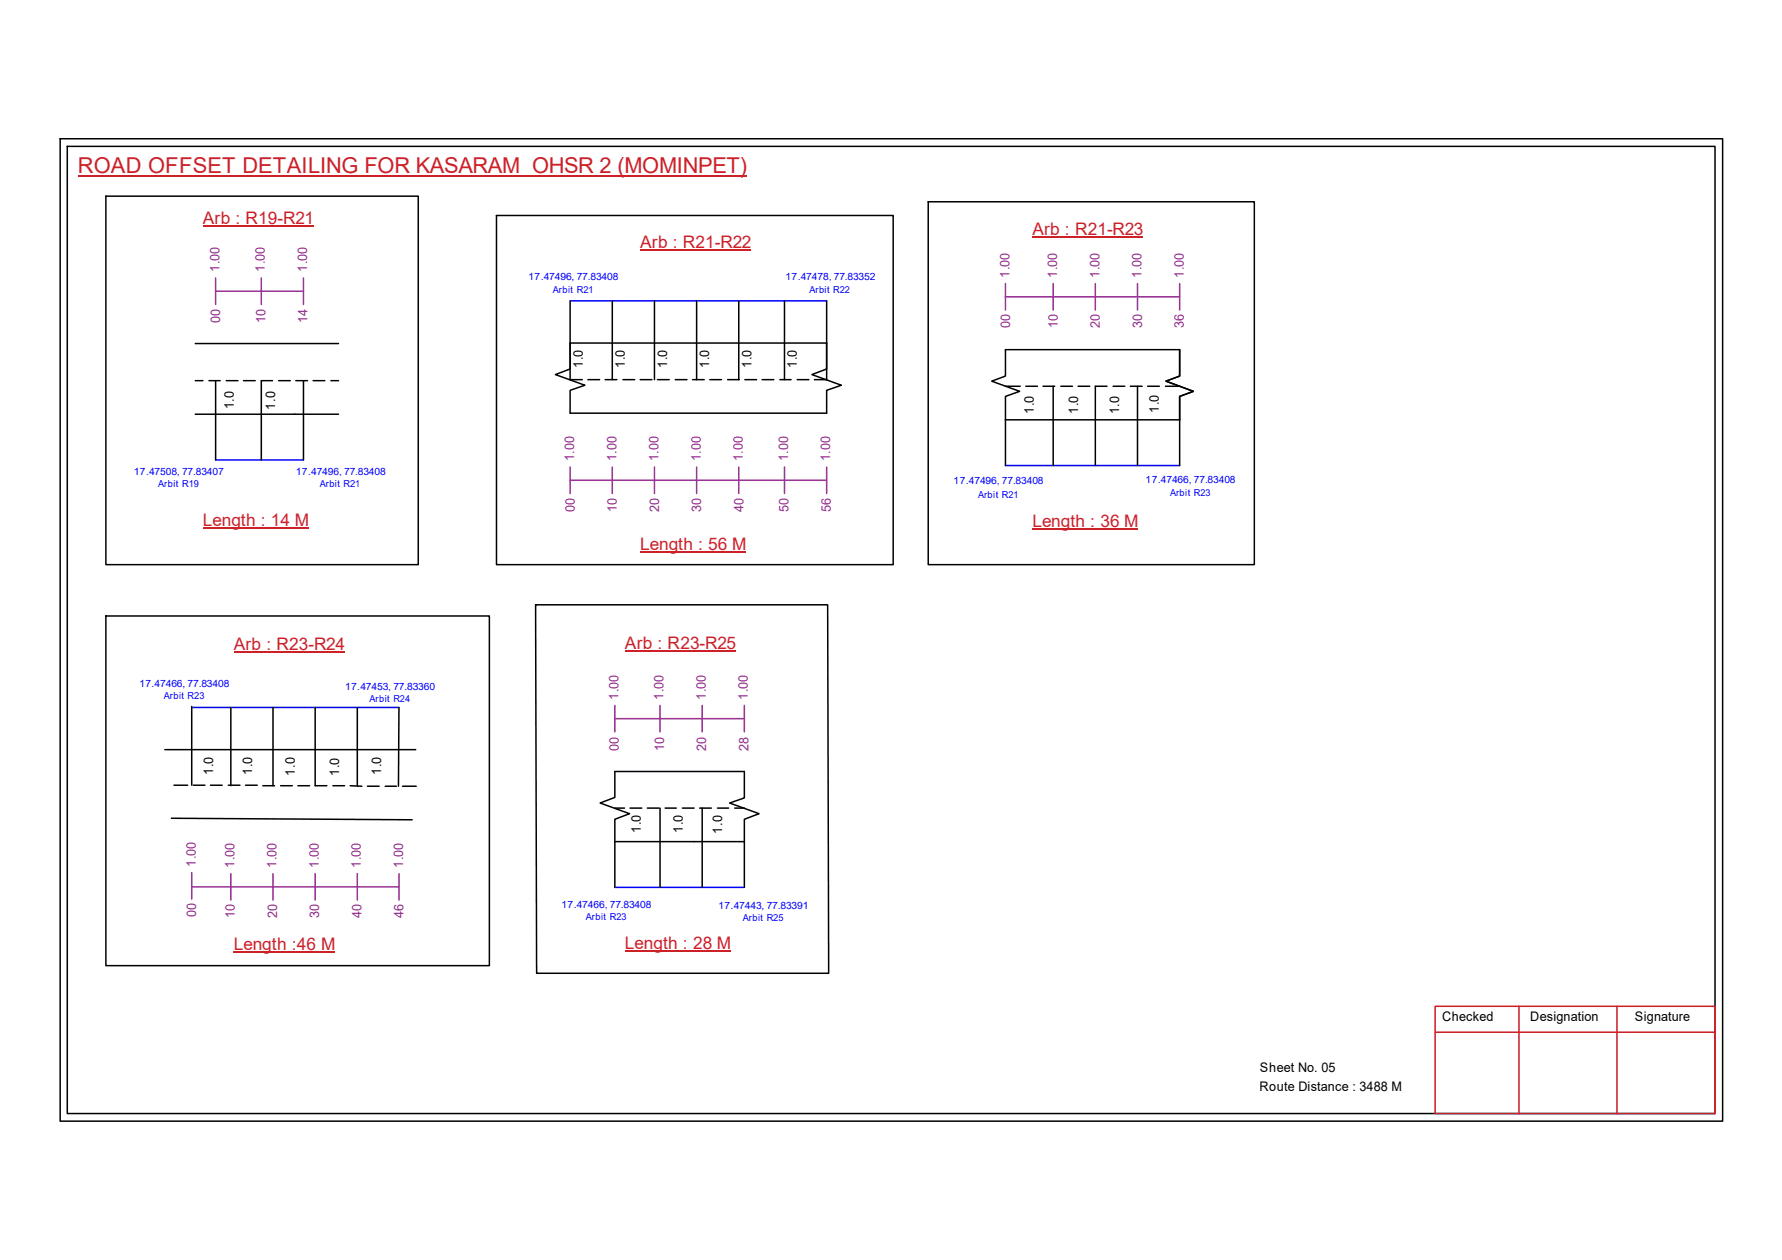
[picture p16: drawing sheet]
<svg xmlns="http://www.w3.org/2000/svg" width="297mm" height="210mm" viewBox="0 0 297 210" stroke-linecap="round" stroke-linejoin="round" font-family="sans-serif">
<defs><g id="words">
<text font-size="3.6" fill="#cd2027" x="13" y="28.9">ROAD OFFSET DETAILING FOR KASARAM OHSR 2 (MOMINPET)</text>
<g font-size="2.9" fill="#cd2027">
<text x="33.8" y="37.3">Arb : R19-R21</text>
<text x="106.7" y="41.3">Arb : R21-R22</text>
<text x="172.1" y="39.2">Arb : R21-R23</text>
<text x="33.8" y="87.5">Length : 14 M</text>
<text x="172.1" y="87.7">Length : 36 M</text>
<text x="106.7" y="91.6">Length : 56 M</text>
<text x="39" y="108.2">Arb : R23-R24</text>
<text x="104.2" y="108">Arb : R23-R25</text>
<text x="39" y="158.3">Length :46 M</text>
<text x="104.2" y="158.1">Length : 28 M</text>
</g>
<g font-size="2.2" fill="#93278f">
<text x="36.6" y="45.3" transform="rotate(-90 36.6 45.3)">1.00</text>
<text x="44.2" y="45.3" transform="rotate(-90 44.2 45.3)">1.00</text>
<text x="51.2" y="45.3" transform="rotate(-90 51.2 45.3)">1.00</text>
<text x="168.3" y="46.3" transform="rotate(-90 168.3 46.3)">1.00</text>
<text x="176.2" y="46.3" transform="rotate(-90 176.2 46.3)">1.00</text>
<text x="183.3" y="46.3" transform="rotate(-90 183.3 46.3)">1.00</text>
<text x="190.3" y="46.3" transform="rotate(-90 190.3 46.3)">1.00</text>
<text x="197.3" y="46.3" transform="rotate(-90 197.3 46.3)">1.00</text>
<text x="36.7" y="53.8" transform="rotate(-90 36.7 53.8)">00</text>
<text x="44.2" y="53.8" transform="rotate(-90 44.2 53.8)">10</text>
<text x="51.3" y="53.8" transform="rotate(-90 51.3 53.8)">14</text>
<text x="168.4" y="54.7" transform="rotate(-90 168.4 54.7)">00</text>
<text x="176.3" y="54.7" transform="rotate(-90 176.3 54.7)">10</text>
<text x="183.3" y="54.7" transform="rotate(-90 183.3 54.7)">20</text>
<text x="190.4" y="54.7" transform="rotate(-90 190.4 54.7)">30</text>
<text x="197.3" y="54.7" transform="rotate(-90 197.3 54.7)">36</text>
<text x="95.7" y="76.9" transform="rotate(-90 95.7 76.9)">1.00</text>
<text x="102.7" y="76.9" transform="rotate(-90 102.7 76.9)">1.00</text>
<text x="109.8" y="76.9" transform="rotate(-90 109.8 76.9)">1.00</text>
<text x="116.8" y="76.9" transform="rotate(-90 116.8 76.9)">1.00</text>
<text x="123.8" y="76.9" transform="rotate(-90 123.8 76.9)">1.00</text>
<text x="131.4" y="76.9" transform="rotate(-90 131.4 76.9)">1.00</text>
<text x="138.4" y="76.9" transform="rotate(-90 138.4 76.9)">1.00</text>
<text x="95.8" y="85.3" transform="rotate(-90 95.8 85.3)">00</text>
<text x="102.8" y="85.3" transform="rotate(-90 102.8 85.3)">10</text>
<text x="109.9" y="85.3" transform="rotate(-90 109.9 85.3)">20</text>
<text x="116.9" y="85.3" transform="rotate(-90 116.9 85.3)">30</text>
<text x="123.9" y="85.3" transform="rotate(-90 123.9 85.3)">40</text>
<text x="131.4" y="85.3" transform="rotate(-90 131.4 85.3)">50</text>
<text x="138.5" y="85.3" transform="rotate(-90 138.5 85.3)">56</text>
<text x="103.1" y="116.6" transform="rotate(-90 103.1 116.6)">1.00</text>
<text x="110.6" y="116.6" transform="rotate(-90 110.6 116.6)">1.00</text>
<text x="117.6" y="116.6" transform="rotate(-90 117.6 116.6)">1.00</text>
<text x="124.7" y="116.6" transform="rotate(-90 124.7 116.6)">1.00</text>
<text x="103.2" y="125.1" transform="rotate(-90 103.2 125.1)">00</text>
<text x="110.7" y="125.1" transform="rotate(-90 110.7 125.1)">10</text>
<text x="117.7" y="125.1" transform="rotate(-90 117.7 125.1)">20</text>
<text x="124.8" y="125.1" transform="rotate(-90 124.8 125.1)">28</text>
<text x="32.6" y="144.4" transform="rotate(-90 32.6 144.4)">1.00</text>
<text x="39.1" y="144.6" transform="rotate(-90 39.1 144.6)">1.00</text>
<text x="46.1" y="144.6" transform="rotate(-90 46.1 144.6)">1.00</text>
<text x="53.1" y="144.6" transform="rotate(-90 53.1 144.6)">1.00</text>
<text x="60.2" y="144.6" transform="rotate(-90 60.2 144.6)">1.00</text>
<text x="67.2" y="144.6" transform="rotate(-90 67.2 144.6)">1.00</text>
<text x="32.7" y="152.8" transform="rotate(-90 32.7 152.8)">00</text>
<text x="39.2" y="153" transform="rotate(-90 39.2 153)">10</text>
<text x="46.2" y="153" transform="rotate(-90 46.2 153)">20</text>
<text x="53.2" y="153" transform="rotate(-90 53.2 153)">30</text>
<text x="60.2" y="153" transform="rotate(-90 60.2 153)">40</text>
<text x="67.3" y="153" transform="rotate(-90 67.3 153)">46</text>
</g>
<g font-size="2.2">
<text x="97.2" y="61.3" transform="rotate(-90 97.2 61.3)">1.0</text>
<text x="104.2" y="61.3" transform="rotate(-90 104.2 61.3)">1.0</text>
<text x="111.2" y="61.3" transform="rotate(-90 111.2 61.3)">1.0</text>
<text x="118.2" y="61.3" transform="rotate(-90 118.2 61.3)">1.0</text>
<text x="125.3" y="61.3" transform="rotate(-90 125.3 61.3)">1.0</text>
<text x="132.8" y="61.3" transform="rotate(-90 132.8 61.3)">1.0</text>
<text x="39" y="68.2" transform="rotate(-90 39 68.2)">1.0</text>
<text x="45.8" y="68.2" transform="rotate(-90 45.8 68.2)">1.0</text>
<text x="172.3" y="68.9" transform="rotate(-90 172.3 68.9)">1.0</text>
<text x="179.7" y="68.9" transform="rotate(-90 179.7 68.9)">1.0</text>
<text x="186.6" y="69" transform="rotate(-90 186.6 69)">1.0</text>
<text x="193.2" y="68.7" transform="rotate(-90 193.2 68.7)">1.0</text>
<text x="35.5" y="129.1" transform="rotate(-90 35.5 129.1)">1.0</text>
<text x="42" y="129.1" transform="rotate(-90 42 129.1)">1.0</text>
<text x="49.1" y="129.2" transform="rotate(-90 49.1 129.2)">1.0</text>
<text x="56.5" y="129.3" transform="rotate(-90 56.5 129.3)">1.0</text>
<text x="63.5" y="129.1" transform="rotate(-90 63.5 129.1)">1.0</text>
<text x="106.8" y="138.8" transform="rotate(-90 106.8 138.8)">1.0</text>
<text x="113.8" y="138.8" transform="rotate(-90 113.8 138.8)">1.0</text>
<text x="120.4" y="138.9" transform="rotate(-90 120.4 138.9)">1.0</text>
<text x="240.4" y="170.1">Checked</text>
<text x="255.1" y="170.1">Designation</text>
<text x="272.5" y="170.1">Signature</text>
<text x="210" y="178.6">Sheet No. 05</text>
<text x="209.9" y="181.7">Route Distance : 3488 M</text>
</g>
<g font-size="1.7" fill="#00f">
<text x="88.1" y="46.7">17.47496, 77.83408</text>
<text x="130.9" y="46.7">17.47478, 77.83352</text>
<text x="22.3" y="79.1">17.47508, 77.83407</text>
<text x="49.3" y="79.1">17.47496, 77.83408</text>
<text x="159" y="80.7">17.47496, 77.83408</text>
<text x="191" y="80.4">17.47466, 77.83408</text>
<text x="23.2" y="114.4">17.47466, 77.83408</text>
<text x="57.5" y="114.9">17.47453, 77.83360</text>
<text x="93.6" y="151.2">17.47466, 77.83408</text>
<text x="119.8" y="151.4">17.47443, 77.83391</text>
</g>
<g font-size="1.6" fill="#00f">
<text x="92.2" y="48.8">Arbit R21</text>
<text x="134.9" y="48.8">Arbit R22</text>
<text x="26.4" y="81.2">Arbit R19</text>
<text x="53.3" y="81.2">Arbit R21</text>
<text x="163" y="82.9">Arbit R21</text>
<text x="195" y="82.6">Arbit R23</text>
<text x="27.3" y="116.5">Arbit R23</text>
<text x="61.6" y="117">Arbit R24</text>
<text x="97.7" y="153.3">Arbit R23</text>
<text x="123.8" y="153.5">Arbit R25</text>
</g>
</g></defs>
<g fill="none" stroke="#000" stroke-width=".25">
<path d="M10 23.1h277.1v163.7h-277.1zM11.2 24.4h274.7v161.1h-274.7zM17.6 32.7h52.1v61.4h-52.1zM82.8 35.9h66.1v58.2h-66.1zM154.7 33.6h54.4v60.5h-54.4zM32.6 57.2h23.8M95 57.1h42.8v4.4l-2.5 .9 4.9 1.8-2.4 .8v3.8h-42.8v-3.8l2.5-.8-4.9-1.8 2.4-.9zM95 50.1v13.1h2.1M102.1 50.1v13.1M109.1 50.1v13.1M116.1 50.1v13.1M123.1 50.1v13.1"/>
<path d="M130.8 50.1v13.1M137.8 50.1v13.1h-2M32.6 69h23.8M32.6 63.4h1.2M34.8 63.4h1.9M35.9 63.4v13.2M37.7 63.4h2M40.6 63.4h1.9M45.4 63.4h-1.8v13.2M46.4 63.4h2M49.3 63.4h2M50.6 63.4v13.2"/>
<path d="M52.2 63.4h1.9M55.2 63.4h1.2M98 63.2h1.9M100.9 63.2h1.9M103.8 63.2h2M106.7 63.2h2M109.6 63.2h1.9M112.6 63.2h1.9M115.4 63.2h2M118.3 63.2h2M121.3 63.2h1.9M124.2 63.2h1.9"/>
<path d="M127 63.2h2M130 63.2h1.9M132.9 63.2h1.9M167.6 69.9v-3.9l2.4-.8-4.7-1.7 2.3-.8v-4.4h29v4.4l-2.3 .8 4.6 1.7-2.3 .8v3.9M167.6 69.9h29M167.6 64.3h2.4M167.6 69.9v7.7M171 64.3h1.9M173.9 64.3h1.9M175.6 64.3v13.3M176.8 64.3h2M179.7 64.3h1.9"/>
<path d="M184.5 64.3h-1.9v13.3M185.5 64.3h2M188.4 64.3h2M189.6 64.3v13.3M191.3 64.3h1.9M194.3 64.3h2.3M196.6 69.9v7.7M17.6 102.6h64v58.3h-64zM32 117.7v13.1M38.5 117.9v13M45.5 117.9v13M52.5 117.9v13h2"/>
<path d="M59.6 117.9v13.1M66.5 117.9l-.1 13.1M89.3 100.8h48.7l.1 61.3h-48.7zM27.5 124.9h41.8M28.6 136.3l40.1 .3M29 130.8h2.3M32.2 130.8h2M35.1 130.8h1.9M38.1 130.8h1.9M40.9 130.8h2M43.8 130.9h2M46.8 130.9h1.9"/>
<path d="M49.7 130.9h1.9M55.5 130.9h1.9M58.4 130.9l1.9 .1M61.3 131h1.9M64.2 131h1.9M67.1 131h2.3M102.5 134.6h1.6M105 134.6h2M107.9 134.6h2M110 134.6v13.2M110.9 134.6h1.8M113.7 134.6h2"/>
<path d="M116.6 134.6h2M117 134.6v13.2M119.6 134.6h1.9M122.5 134.6h1.6M102.5 140.2v-3.7l2.4-.9-4.9-1.8 2.5-1v-4.3h21.6v4.4l-2.5 .9 4.9 1.8-2.4 .9v3.8M102.5 140.2h21.6v7.6M102.5 140.2v7.6"/>
</g>
<path d="M239.2 167.6h46.7v17.9h-46.7zM239.2 172h46.7M253.2 167.6v17.9M269.5 167.6v17.9" fill="none" stroke="#cc1f26" stroke-width=".25"/>
<path d="M13 29.3h111.5" fill="none" stroke="#cd2027" stroke-width=".25"/>
<path d="M95 50.1h42.8M35.9 76.6h14.7M167.6 77.6h29M32 117.9h34.5M102.5 147.8h21.6" fill="none" stroke="#00f" stroke-width=".25"/>
<g fill="none" stroke="#93278f" stroke-width=".25">
<path d="M35.9 48.5h14.7M35.9 46.3v4.4M43.6 46.3v4.4M50.6 46.3v4.4M167.6 49.4h29M167.6 47.2v4.4M175.6 47.2v4.4M182.6 47.2v4.4M189.6 47.2v4.4M196.6 47.2v4.4M95 77.8v4.4M102.1 77.8v4.4"/>
<path d="M109.1 77.8v4.4M116.1 77.8v4.4M123.1 77.8v4.4M130.8 77.8v4.4M137.8 77.8v4.4M95 80h42.8M102.5 119.7h21.6M102.5 117.5v4.4M110 117.5v4.4M117 117.5v4.4M124.1 117.5v4.4M32 147.7h34.5"/>
<path d="M32 145.4v4.4M38.5 145.5v4.4M45.5 145.5v4.4M52.5 145.5v4.4M59.6 145.5v4.4M66.5 145.5v4.4"/>
</g>
<path d="M33.8 37.6h18.5M172.1 39.5h18.4M106.7 41.7h18.5M33.8 87.9h17.6M106.7 91.9h17.6M172.1 88.1h17.6M39 108.5h18.4M104.2 108.4h18.4M39 158.7h16.8M104.2 158.4h17.6" fill="none" stroke="#cd2027" stroke-width=".17"/>
<use href="#words"/>
</svg>
